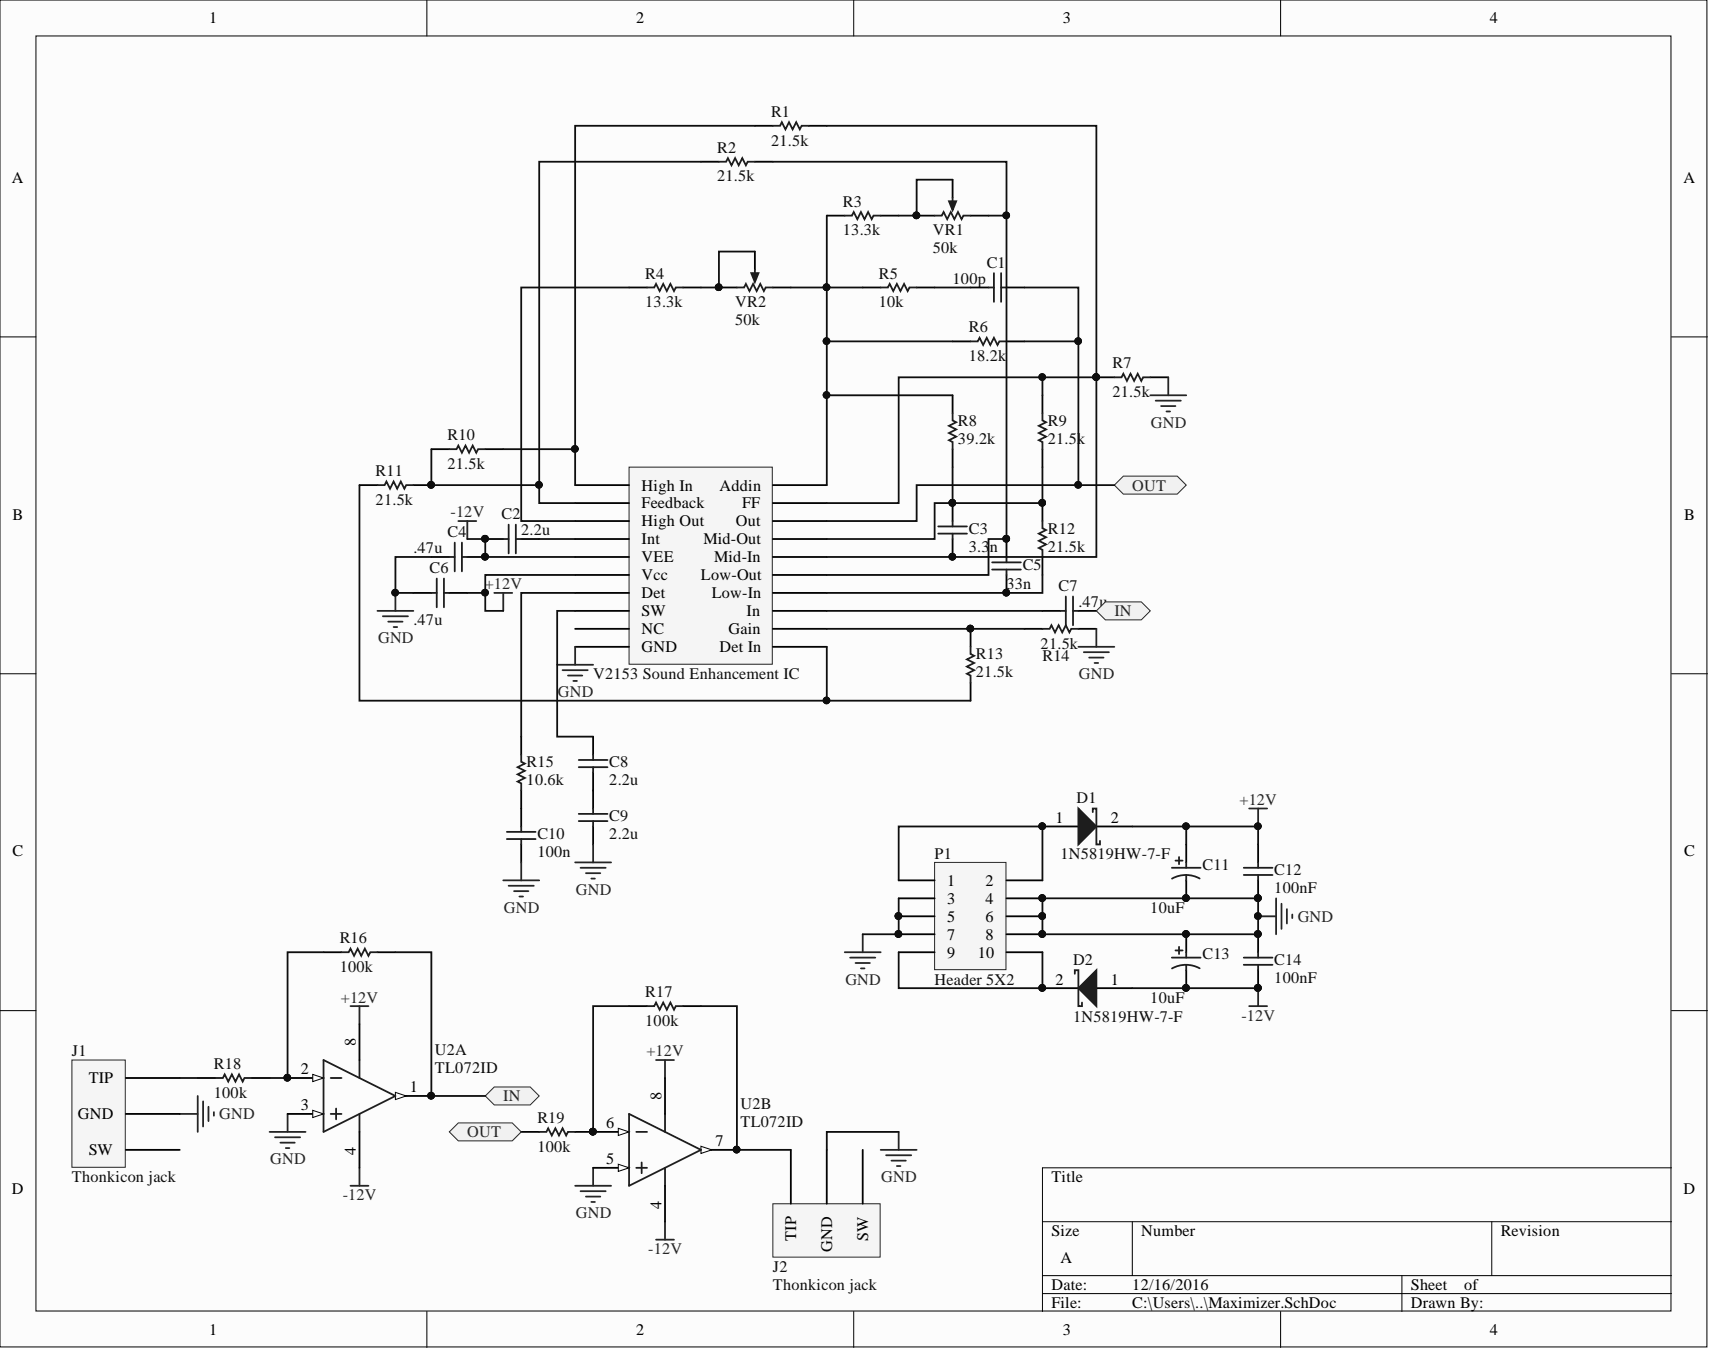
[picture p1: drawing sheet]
<svg xmlns="http://www.w3.org/2000/svg" width="241mm" height="190mm" viewBox="0 0 241 190" stroke-linecap="round" stroke-linejoin="round" font-family="sans-serif">
<defs><g id="words">
<g font-size="2.3">
<text x="29.5" y="3.3">1</text>
<text x="89.8" y="3.3">2</text>
<text x="150" y="3.3">3</text>
<text x="210.3" y="3.3">4</text>
<text x="1.7" y="25.8">A</text>
<text x="237.6" y="25.8">A</text>
<text x="90.5" y="69.2">High In</text>
<text x="90.5" y="71.8">Feedback</text>
<text x="101.5" y="69.2">Addin</text>
<text x="104.7" y="71.8">FF</text>
<text x="1.8" y="73.4">B</text>
<text x="90.5" y="74.3">High Out</text>
<text x="90.5" y="76.8">Int</text>
<text x="99.3" y="76.8">Mid-Out</text>
<text x="103.8" y="74.3">Out</text>
<text x="237.6" y="73.4">B</text>
<text x="90.5" y="79.4">VEE</text>
<text x="90.5" y="81.9">Vcc</text>
<text x="98.9" y="81.9">Low-Out</text>
<text x="100.8" y="79.4">Mid-In</text>
<text x="90.5" y="84.4">Det</text>
<text x="90.5" y="87">SW</text>
<text x="90.5" y="89.5">NC</text>
<text x="100.4" y="84.4">Low-In</text>
<text x="102.8" y="89.5">Gain</text>
<text x="105.3" y="87">In</text>
<text x="90.5" y="92">GND</text>
<text x="101.5" y="92">Det In</text>
<text x="149" y="116.1">1</text>
<text x="156.7" y="116.1">2</text>
<text x="1.8" y="120.9">C</text>
<text x="133.7" y="125">1</text>
<text x="139.1" y="125">2</text>
<text x="237.6" y="120.9">C</text>
<text x="133.7" y="127.5">3</text>
<text x="133.7" y="130.1">5</text>
<text x="139.1" y="127.5">4</text>
<text x="139.1" y="130.1">6</text>
<text x="133.7" y="132.6">7</text>
<text x="133.7" y="135.1">9</text>
<text x="138" y="135.1">10</text>
<text x="139.1" y="132.6">8</text>
<text x="149" y="138.9">2</text>
<text x="156.7" y="138.9">1</text>
<text x="50.2" y="147.6" transform="rotate(-90 50.2 147.6)">8</text>
<text x="12.5" y="152.9">TIP</text>
<text x="42.4" y="151.6">2</text>
<text x="57.8" y="154.1">1</text>
<text x="93.3" y="155.2" transform="rotate(-90 93.3 155.2)">8</text>
<text x="11" y="157.9">GND</text>
<text x="42.4" y="156.7">3</text>
<text x="85.6" y="159.2">6</text>
<text x="100.9" y="161.8">7</text>
<text x="12.5" y="163">SW</text>
<text x="50.2" y="162.9" transform="rotate(-90 50.2 162.9)">4</text>
<text x="85.6" y="164.3">5</text>
<text x="148.4" y="166.8">Title</text>
<text x="1.7" y="168.4">D</text>
<text x="93.3" y="170.5" transform="rotate(-90 93.3 170.5)">4</text>
<text x="237.6" y="168.4">D</text>
<text x="112.4" y="175.1" transform="rotate(-90 112.4 175.1)">TIP</text>
<text x="117.4" y="176.6" transform="rotate(-90 117.4 176.6)">GND</text>
<text x="122.5" y="175.1" transform="rotate(-90 122.5 175.1)">SW</text>
<text x="148.4" y="174.4">Size</text>
<text x="149.6" y="178.2">A</text>
<text x="161.1" y="174.4">Number</text>
<text x="211.8" y="174.4">Revision</text>
<text x="148.4" y="182">Date:</text>
<text x="148.4" y="184.6">File:</text>
<text x="159.8" y="182">12/16/2016</text>
<text x="159.8" y="184.6">C:\Users\..\Maximizer.SchDoc</text>
<text x="199.1" y="182">Sheet</text>
<text x="199.1" y="184.6">Drawn By:</text>
<text x="206.6" y="182">of</text>
<text x="29.5" y="188.4">1</text>
<text x="89.8" y="188.4">2</text>
<text x="150" y="188.4">3</text>
<text x="210.3" y="188.4">4</text>
</g>
<g font-size="2.3" fill="#0e0e0e">
<text x="108.8" y="16.5">R1</text>
<text x="101.2" y="21.6">R2</text>
<text x="108.8" y="20.5">21.5k</text>
<text x="101.2" y="25.6">21.5k</text>
<text x="118.9" y="29.2">R3</text>
<text x="118.9" y="33.2">13.3k</text>
<text x="131.6" y="33.2">VR1</text>
<text x="131.6" y="35.8">50k</text>
<text x="91.1" y="39.3">R4</text>
<text x="124" y="39.3">R5</text>
<text x="134.4" y="40.1">100p</text>
<text x="139.2" y="37.8">C1</text>
<text x="91.1" y="43.4">13.3k</text>
<text x="103.7" y="43.4">VR2</text>
<text x="103.7" y="45.9">50k</text>
<text x="124" y="43.4">10k</text>
<text x="136.7" y="46.9">R6</text>
<text x="136.7" y="51">18.2k</text>
<text x="157" y="52">R7</text>
<text x="157" y="56">21.5k</text>
<text x="63.2" y="62.1">R10</text>
<text x="135.2" y="62.6">39.2k</text>
<text x="135.2" y="60.1">R8</text>
<text x="147.9" y="62.6">21.5k</text>
<text x="147.9" y="60.1">R9</text>
<text x="53" y="71.2">21.5k</text>
<text x="53" y="67.2">R11</text>
<text x="63.2" y="66.2">21.5k</text>
<text x="63.2" y="75.8">C4</text>
<text x="70.8" y="73.3">C2</text>
<text x="73.6" y="75.6">2.2u</text>
<text x="136.7" y="77.8">3.3</text>
<text x="136.7" y="75.3">C3</text>
<text x="139.7" y="77.8">n</text>
<text x="147.9" y="77.8">21.5k</text>
<text x="147.9" y="75.3">R12</text>
<text x="58.3" y="78.1">.47u</text>
<text x="60.6" y="80.9">C6</text>
<text x="142" y="83.2">33n</text>
<text x="144.3" y="80.4">C5</text>
<text x="149.4" y="83.4">C7</text>
<text x="58.3" y="88.2">.47u</text>
<text x="152.2" y="85.7">.47u</text>
<text x="83.7" y="95.8">V2153 Sound Enhancement IC</text>
<text x="137.7" y="95.6">21.5k</text>
<text x="137.7" y="93">R13</text>
<text x="146.8" y="91.5">21.5k</text>
<text x="147.1" y="93.3">R14</text>
<text x="74.3" y="110.8">10.6k</text>
<text x="74.3" y="108.3">R15</text>
<text x="86" y="110.8">2.2u</text>
<text x="86" y="108.3">C8</text>
<text x="151.9" y="113.3">D1</text>
<text x="75.8" y="118.4">C10</text>
<text x="86" y="118.4">2.2u</text>
<text x="86" y="115.9">C9</text>
<text x="75.8" y="120.9">100n</text>
<text x="131.9" y="121.2">P1</text>
<text x="149.6" y="121.2">1N5819HW-7-F</text>
<text x="169.7" y="122.7">C11</text>
<text x="179.8" y="123.5">C12</text>
<text x="162.3" y="128.8">10uF</text>
<text x="179.8" y="126">100nF</text>
<text x="47.9" y="137.2">100k</text>
<text x="47.9" y="133.1">R16</text>
<text x="151.4" y="136.1">D2</text>
<text x="169.7" y="135.4">C13</text>
<text x="179.8" y="136.1">C14</text>
<text x="91.1" y="140.7">R17</text>
<text x="131.9" y="138.9">Header 5X2</text>
<text x="162.3" y="141.5">10uF</text>
<text x="179.8" y="138.7">100nF</text>
<text x="10.1" y="149.1">J1</text>
<text x="61.4" y="148.8">U2A</text>
<text x="91.1" y="144.8">100k</text>
<text x="151.4" y="144.3">1N5819HW-7-F</text>
<text x="30.2" y="154.9">100k</text>
<text x="30.2" y="150.9">R18</text>
<text x="61.4" y="151.4">TL072ID</text>
<text x="75.8" y="158.5">R19</text>
<text x="104.5" y="156.4">U2B</text>
<text x="104.5" y="159">TL072ID</text>
<text x="10.1" y="166.8">Thonkicon jack</text>
<text x="75.8" y="162.5">100k</text>
<text x="109.1" y="179.5">J2</text>
<text x="109.1" y="182">Thonkicon jack</text>
</g>
<g font-size="2.3" fill="#262626">
<text x="162.4" y="60.3">GND</text>
<text x="159.8" y="69.2">OUT</text>
<text x="63.6" y="73">-12V</text>
<text x="68.4" y="83.2">+12V</text>
<text x="157.2" y="87">IN</text>
<text x="53.3" y="90.8">GND</text>
<text x="152.3" y="95.8">GND</text>
<text x="78.7" y="98.4">GND</text>
<text x="174.9" y="113.6">+12V</text>
<text x="71.1" y="128.8">GND</text>
<text x="81.2" y="126.3">GND</text>
<text x="183.1" y="130.1">GND</text>
<text x="48.1" y="141.5">+12V</text>
<text x="119.3" y="138.9">GND</text>
<text x="91.2" y="149.1">+12V</text>
<text x="175.2" y="144">-12V</text>
<text x="71" y="155.4">IN</text>
<text x="30.9" y="157.9">GND</text>
<text x="65.9" y="160.5">OUT</text>
<text x="38.1" y="164.3">GND</text>
<text x="124.4" y="166.8">GND</text>
<text x="48.4" y="169.4">-12V</text>
<text x="81.2" y="171.9">GND</text>
<text x="91.5" y="177">-12V</text>
</g>
</g></defs>
<g fill="#fcfcfc" stroke="#000" stroke-width=".14">
<path d="M0 0h240.9v190.1h-240.9z"/>
<path d="M5.1 5.1h230.7v179.9h-230.7z"/>
</g>
<g fill="none" stroke="#000" stroke-width=".14">
<path d="M60.2 0v5.1M120.5 0v5.1M180.7 0v5.1M0 47.5h5.1M235.9 47.5h5M0 95.1h5.1M235.9 95.1h5M0 142.6h5.1M235.9 142.6h5M147.1 172.4h88.8M159.8 172.4v7.6M210.5 172.4v7.6"/>
<path d="M235.9 164.8h-88.8v20.3M60.2 185.1v5M120.5 185.1v5M147.1 180h88.8M147.1 182.5h88.8M180.7 185.1v5M197.8 180v5.1"/>
</g>
<path d="M88.8 65.9h20.2v27.8h-20.2z" fill="#f5f5f5" stroke="#262626" stroke-width=".14"/>
<g fill="none" stroke="#000" stroke-width=".25">
<path d="M106.5 35.5v2.5M109.1 40.6h2.5M121.7 40.6h2.6M129.3 40.6h2.6M134.4 55.8v2.5M134.4 48.2h2.6M137 40.6h2.5M142 48.2h2.6M142 40.6h2.6M147.1 55.8v2.5M81.2 68.5h7.6M81.2 71h7.6"/>
<path d="M81.2 73.5h7.6M81.2 76.1h7.6M81.2 78.6h7.6M109.1 68.5h7.6M109.1 71h7.6M109.1 73.5h7.6M109.1 76.1h7.6M109.1 78.6h7.6M134.4 63.4v2.5M134.4 71v2.5M134.4 76.1v2.5M142 76.1v2.5"/>
<path d="M147.1 63.4v2.5M147.1 71v2.5M147.1 78.6v2.5M81.2 81.1h7.6M81.2 83.7h7.6M81.2 86.2h7.6M81.2 88.7h7.6M81.2 91.3h7.6M109.1 81.1h7.6M109.1 83.7h7.6M109.1 86.2h7.6M109.1 88.7h7.6"/>
<path d="M109.1 91.3h7.6M137 88.7v2.6M137 96.3v2.6M142 81.1v2.6M144.6 88.7h2.5M147.1 86.2h2.5M152.2 86.2h2.5M152.2 88.7h2.5"/>
</g>
<g fill="#0e0e0e" stroke="#0e0e0e" stroke-width=".14">
<circle cx="136.9" cy="88.7" r=".47"/>
<circle cx="142" cy="83.6" r=".47"/>
<circle cx="142" cy="76" r=".47"/>
<circle cx="147.1" cy="71" r=".47"/>
<circle cx="134.4" cy="78.6" r=".47"/>
<circle cx="134.4" cy="71" r=".47"/>
</g>
<g fill="none" stroke="#1c1c1c" stroke-width=".25">
<path d="M106.5 38v1.3M140.3 38.5v4.1M141.3 38.5v4.1M124.3 40.6h1l.2-.5 .6 1 .5-1 .5 1 .5-1 .5 1 .2-.5h1M134.4 58.3v1l.5 .3-1 .5 1 .5-1 .5 1 .5-1 .5 .5 .3v1M137 48.2h1l.2-.5 .5 1 .5-1 .5 1 .6-1 .5 1 .2-.5h1M139.5 40.6h.8M141.3 40.6h.7M147.1 58.3v1l.5 .3-1 .5 1 .5-1 .5 1 .5-1 .5 .5 .3v1M132.4 74.3h4M132.4 75.3h4M134.4 73.5v.8"/>
<path d="M134.4 75.3v.8M140 79.4h4.1M142 78.6v.8M147.1 73.5v1l.5 .3-1 .5 1 .5-1 .5 1 .5-1 .5 .5 .3v1M137 91.3v1l.5 .2-1.1 .5 1.1 .6-1.1 .5 1.1 .5-1.1 .5 .6 .2v1M140 80.4h4.1M142 80.4v.7M147.1 88.7h1l.3-.5 .5 1 .5-1 .5 1 .5-1 .5 1 .3-.5h1M149.6 86.2h.8M150.4 84.2v4M151.4 84.2v4M151.4 86.2h.8"/>
</g>
<path d="M152.2 91.3h5M152.9 92h3.6M153.7 92.8h2M154.5 93.6h.5M154.7 88.7v2.6" fill="none" stroke="#262626" stroke-width=".25"/>
<path d="M106 38.5h1l-.5 1.3z" fill="#1c1c1c"/>
<path d="M106 38.5h1l-.5 1.3zM134.4 27.9v1.3M91.3 40.6h1l.3-.5 .5 1 .5-1 .5 1 .5-1 .5 1 .3-.5h1M104 40.6h1l.3-.5 .5 1 .5-1 .5 1 .5-1 .5 1 .2-.5h1.1" fill="none" stroke="#1c1c1c" stroke-width=".25"/>
<path d="M134.4 25.4v2.5M137 30.4h2.5M88.8 40.6h2.5M96.4 40.6h2.5M101.4 40.6h2.6" fill="none" stroke="#000" stroke-width=".25"/>
<circle cx="101.4" cy="40.5" r=".47" fill="#0e0e0e" stroke="#0e0e0e" stroke-width=".14"/>
<path d="M133.9 28.4h1l-.5 1.3z" fill="#1c1c1c"/>
<g fill="none" stroke="#1c1c1c" stroke-width=".25">
<path d="M109.1 17.8h1l.2-.6 .5 1.1 .5-1.1 .5 1.1 .6-1.1 .5 1.1 .2-.5h1M119.2 30.4h1l.3-.5 .5 1 .5-1 .5 1 .5-1 .5 1 .3-.5h1M131.9 30.4h1l.3-.5 .5 1 .5-1 .5 1 .5-1 .5 1 .2-.5h1.1M133.9 28.4h1l-.5 1.3zM53.3 68.5h1l.2-.6 .5 1.1 .5-1.1 .6 1.1 .5-1.1 .5 1.1 .2-.5h1M63.4 63.4h1l.3-.5 .5 1 .5-1 .5 1 .5-1 .5 1 .3-.5h1M63.4 78.6h.8M64.2 76.6v4M65.2 76.6v4M65.2 78.6h.7M71 76.1h.8M71.8 74v4.1"/>
<path d="M72.8 74v4.1M72.8 76.1h.8M60.9 83.7h.7M61.6 81.6v4.1M62.6 81.6v4.1M62.6 83.7h.8M71.5 118.4h4.1M71.5 117.4h4.1M73.6 106.5v1l.5 .3-1.1 .5 1.1 .5-1.1 .5 1.1 .5-1.1 .5 .6 .2v1.1M73.6 116.6v.8M73.6 118.4v.8M81.7 107.2h4"/>
<path d="M81.7 108.3h4M81.7 114.9h4M81.7 115.9h4M83.7 106.5v.7M83.7 108.3v.7M83.7 114.1v.8M83.7 115.9v.7"/>
</g>
<g fill="none" stroke="#000" stroke-width=".25">
<path d="M106.5 17.8h2.6M114.1 17.8h2.6M116.7 30.4h2.5M124.3 30.4h2.5M129.3 30.4h2.6M50.7 68.5h2.6M58.3 68.5h2.6M60.9 63.4h2.5M60.9 78.6h2.5M65.9 78.6h2.6M68.5 63.4h2.5M68.5 76.1h2.5"/>
<path d="M73.6 76.1h2.5M58.3 83.7h2.6M63.4 83.7h2.5M73.6 103.9v2.6M73.6 111.6v5M73.6 119.2v2.5M83.7 103.9v2.6M83.7 109v5.1M83.7 116.6v2.6"/>
</g>
<g fill="#0e0e0e" stroke="#0e0e0e" stroke-width=".14">
<circle cx="129.3" cy="30.4" r=".47"/>
<circle cx="60.8" cy="68.4" r=".47"/>
<circle cx="68.4" cy="76" r=".47"/>
<circle cx="68.4" cy="78.6" r=".47"/>
<circle cx="55.8" cy="83.6" r=".47"/>
</g>
<g fill="none" stroke="#262626" stroke-width=".25">
<path d="M64.7 73.5h2.5M65.9 73.5v2.6M53.3 86.2h5M54 87h3.6M54.8 87.7h2M55.5 88.5h.6M55.8 83.7v2.5M69.7 83.7h2.6M71 83.7v2.5M78.6 93.8h5.1M79.4 94.6h3.5M80.1 95.3h2.1"/>
<path d="M80.9 96.1h.5M81.2 91.3v2.5M83.7 119.2v2.5M71 124.2h5.1M71.8 125h3.5M72.5 125.8h2.1M73.3 126.5h.5M73.6 121.7v2.5M81.2 121.7h5M81.9 122.5h3.6M82.7 123.2h2M83.4 124h.5"/>
</g>
<g fill="#f0f0f0" stroke="#262626" stroke-width=".14">
<path d="M157.2 68.5l1.3-1.3h7.6l1.3 1.3-1.3 1.2h-7.6z" fill-rule="evenodd"/>
<path d="M154.7 86.2l1.3-1.3h5.1l1.2 1.3-1.2 1.3h-5.1z" fill-rule="evenodd"/>
<path d="M68.5 154.7l1.2-1.3h5.1l1.3 1.3-1.3 1.2h-5.1z" fill-rule="evenodd"/>
</g>
<path d="M45.7 134.4h2.5M53.3 134.4h2.5M27.9 152.1h2.5M35.5 152.1h2.5M73.6 159.7h2.5M81.2 159.7h2.5M88.8 142h2.5M96.4 142h2.5" fill="none" stroke="#000" stroke-width=".25"/>
<path d="M48.2 134.4h1l.3-.5 .5 1 .5-1 .5 1 .5-1 .5 1 .2-.5h1.1M30.4 152.1h1l.3-.5 .5 1 .5-1 .5 1 .5-1 .5 1 .3-.5h1M76.1 159.7h1l.3-.5 .5 1 .5-1 .5 1 .5-1 .5 1 .2-.5h1.1M91.3 142h1l.3-.5 .5 1 .5-1 .5 1 .5-1 .5 1 .3-.5h1" fill="none" stroke="#1c1c1c" stroke-width=".25"/>
<g fill="none" stroke="#262626" stroke-width=".25">
<path d="M38 159.7h5.1M40.6 157.2v2.5M49.5 142h2.5M50.7 142v2.5M92.6 149.6h2.5M93.8 149.6v2.5M38.8 160.5h3.6M39.6 161.2h2M40.3 162h.5M49.5 167.3h2.5M50.7 164.8v2.5M81.2 167.3h5"/>
<path d="M81.9 168.1h3.6M82.7 168.9h2M83.4 169.6h.5M83.7 164.8v2.5M92.6 174.9h2.5M93.8 172.4v2.5"/>
</g>
<circle cx="83.7" cy="159.7" r=".47" fill="#0e0e0e" stroke="#0e0e0e" stroke-width=".14"/>
<path d="M63.4 159.7l1.3-1.2h7.6l1.3 1.2-1.3 1.3h-7.6z" fill-rule="evenodd" fill="#f0f0f0" stroke="#262626" stroke-width=".14"/>
<g fill="none" stroke="#262626" stroke-width=".25">
<path d="M162.3 55.8h5.1M163.1 56.5h3.5M163.8 57.3h2.1M164.6 58.1h.5M164.9 53.2v2.6M25.4 157.2h2.5M27.9 154.7v5M28.7 155.4v3.6M29.4 156.2v2M30.2 156.9v.5M126.8 159.7v2.6M124.3 162.3h5"/>
<path d="M125 163h3.6M125.8 163.8h2M126.6 164.5h.5"/>
</g>
<path d="M98.9 22.8h2.5M106.5 22.8h2.6M154.7 53.2h2.5M162.3 53.2h2.6" fill="none" stroke="#000" stroke-width=".25"/>
<path d="M101.4 22.8h1.1l.2-.5 .5 1 .5-1 .5 1 .5-1 .6 1 .2-.5h1M157.2 53.2h1.1l.2-.5 .5 1.1 .5-1.1 .5 1.1 .5-1.1 .6 1.1 .2-.6h1" fill="none" stroke="#1c1c1c" stroke-width=".25"/>
<g fill="#0e0e0e" stroke="#0e0e0e" stroke-width=".14">
<circle cx="154.7" cy="53.2" r=".47"/>
<circle cx="116.6" cy="98.8" r=".47"/>
<circle cx="136.9" cy="88.7" r=".47"/>
<circle cx="142" cy="83.6" r=".47"/>
<circle cx="134.4" cy="71" r=".47"/>
<circle cx="116.6" cy="55.7" r=".47"/>
<circle cx="116.6" cy="48.1" r=".47"/>
<circle cx="152.1" cy="48.1" r=".47"/>
<circle cx="152.1" cy="68.4" r=".47"/>
<circle cx="116.6" cy="40.5" r=".47"/>
<circle cx="101.4" cy="40.5" r=".47"/>
<circle cx="129.3" cy="30.4" r=".47"/>
<circle cx="142" cy="30.4" r=".47"/>
<circle cx="142" cy="76" r=".47"/>
<circle cx="81.1" cy="63.3" r=".47"/>
<circle cx="60.8" cy="68.4" r=".47"/>
<circle cx="76" cy="68.4" r=".47"/>
<circle cx="68.4" cy="78.6" r=".47"/>
<circle cx="68.4" cy="76" r=".47"/>
<circle cx="55.8" cy="83.6" r=".47"/>
<circle cx="68.4" cy="83.6" r=".47"/>
<circle cx="60.8" cy="154.6" r=".47"/>
<circle cx="83.7" cy="159.7" r=".47"/>
<circle cx="103.9" cy="162.2" r=".47"/>
<circle cx="147.1" cy="53.2" r=".47"/>
<circle cx="134.4" cy="78.6" r=".47"/>
<circle cx="147.1" cy="71" r=".47"/>
</g>
<g fill="none" stroke="#0e0e0e" stroke-width=".25">
<path d="M106.5 17.8h-25.3v50.7M116.7 17.8h38v60.8h-38M98.9 22.8h-22.8v48.2h5.1M106.5 35.5h-5.1v5.1h-2.5M109.1 22.8h32.9v7.6M116.7 30.4v10.2h-5.1M134.4 25.4h-5.1v5h-2.5M139.5 30.4h2.5v45.7h-2.5v5h-22.8M88.8 40.6h-15.2v32.9h7.6M121.7 40.6h-5v7.6M131.9 40.6h5.1M134.4 55.8h-17.7v12.7"/>
<path d="M134.4 48.2h-17.7v7.6M144.6 48.2h7.6v20.3h-22.9v5h-12.6M144.6 40.6h7.6v7.6M147.1 53.2v2.6M154.7 53.2h-27.9v17.8h-10.1M50.7 68.5v30.4h66M60.9 63.4v5.1h15.2M60.9 78.6h-5.1v5.1h2.5M65.9 76.1h2.6v2.5h12.7M71 63.4h10.2M76.1 76.1h5.1M134.4 65.9v5.1"/>
<path d="M147.1 65.9v5.1h-15.2v5.1h-15.2M152.2 68.5h5M68.5 83.7v2.5h2.5M81.2 81.1h-12.7v2.6h-2.6M81.2 83.7h-7.6v20.2M81.2 86.2h-2.6v17.7h5.1M116.7 91.3v7.6h20.3M116.7 88.7h27.9M116.7 86.2h30.4M147.1 81.1v2.6h-30.4M55.8 134.4h5.1v20.3h7.6M88.8 142h-5.1v17.7"/>
<path d="M98.9 142h5.1v20.3h7.6"/>
</g>
<path d="M131.9 121.7h10.1v15.1h-10.1z" fill="#f5f5f5" stroke="#262626" stroke-width=".14"/>
<g fill="none" stroke="#000" stroke-width=".25">
<path d="M147.1 116.6h5.1M154.7 116.6h5.1M177.5 119.2v2.5M126.8 124.2h5.1M126.8 126.8h5.1M126.8 129.3h5.1M126.8 131.8h5.1M126.8 134.4h5.1M142 124.2h5.1M142 126.8h5.1M142 129.3h5.1M142 131.8h5.1"/>
<path d="M142 134.4h5.1M177.5 124.2v2.6"/>
</g>
<g fill="#0e0e0e" stroke="#0e0e0e" stroke-width=".14">
<circle cx="147.1" cy="126.7" r=".47"/>
<circle cx="126.8" cy="129.3" r=".47"/>
<circle cx="147.1" cy="129.3" r=".47"/>
<circle cx="126.8" cy="131.8" r=".47"/>
<circle cx="147.1" cy="131.8" r=".47"/>
<circle cx="177.5" cy="129.3" r=".47"/>
<circle cx="147.1" cy="116.6" r=".47"/>
<circle cx="177.5" cy="126.7" r=".47"/>
<circle cx="167.4" cy="116.6" r=".47"/>
<circle cx="177.5" cy="116.6" r=".47"/>
</g>
<path d="M176.3 114.1h2.5M177.5 114.1v2.5M119.2 134.4h5.1M120 135.1h3.5M120.7 135.9h2.1M121.5 136.7h.5M121.7 131.8v2.6M177.5 129.3h2.6M180.1 126.8v5M180.8 127.5v3.6M181.6 128.3v2M182.4 129v.6" fill="none" stroke="#262626" stroke-width=".25"/>
<path d="M167.4 116.6v2.6M126.8 126.8v5h-5.1M126.8 124.2v-7.6h20.3v7.6" fill="none" stroke="#0e0e0e" stroke-width=".25"/>
<path d="M175.5 122.5h4.1M175.5 123.5h4.1M177.5 121.7v.8M177.5 123.5v.7" fill="none" stroke="#1c1c1c" stroke-width=".25"/>
<path d="M152.2 114.1l2.5 2.5-2.5 2.6z" fill="#1c1c1c"/>
<path d="M152.2 114.1l2.5 2.5-2.5 2.6zM154.2 114.6v-.5h.5v5.1h.5v-.5M165.4 122.5h4M165.9 121.4h1M166.4 120.9v1M167.4 123.5l.8 .1 1.1 .4M167.4 123.5h-.8l-1.2 .5M167.4 121.7v.8M167.4 123.5v.7" fill="none" stroke="#1c1c1c" stroke-width=".25"/>
<g fill="#0e0e0e" stroke="#0e0e0e" stroke-width=".14">
<circle cx="147.1" cy="116.6" r=".47"/>
<circle cx="167.4" cy="126.7" r=".47"/>
<circle cx="147.1" cy="139.4" r=".47"/>
</g>
<path d="M167.4 119.2v2.5M147.1 139.4h5.1M154.7 139.4h5.1M167.4 124.2v2.6" fill="none" stroke="#000" stroke-width=".25"/>
<path d="M152.2 139.4l2.5-2.5v5.1z" fill="#1c1c1c"/>
<g fill="none" stroke="#1c1c1c" stroke-width=".25">
<path d="M151.7 137.4v-.5h.5v5.1h.5v-.5M152.2 139.4l2.5-2.5v5.1zM165.4 135.1h4M165.9 134.1h1M166.4 133.6v1M167.4 136.1l1.2 .2 .7 .3M167.4 136.1l-1.3 .2-.7 .4M167.4 134.4v.7M167.4 136.1v.8M175.5 135.1h4.1M175.5 136.1h4.1M177.5 134.4v.7"/>
<path d="M177.5 136.1v.8"/>
</g>
<g fill="#0e0e0e" stroke="#0e0e0e" stroke-width=".14">
<circle cx="147.1" cy="139.4" r=".47"/>
<circle cx="177.5" cy="116.6" r=".47"/>
<circle cx="167.4" cy="116.6" r=".47"/>
<circle cx="177.5" cy="126.7" r=".47"/>
<circle cx="167.4" cy="126.7" r=".47"/>
<circle cx="147.1" cy="126.7" r=".47"/>
<circle cx="147.1" cy="129.3" r=".47"/>
<circle cx="147.1" cy="131.8" r=".47"/>
<circle cx="167.4" cy="131.8" r=".47"/>
<circle cx="177.5" cy="131.8" r=".47"/>
<circle cx="177.5" cy="129.3" r=".47"/>
<circle cx="167.4" cy="139.4" r=".47"/>
<circle cx="177.5" cy="139.4" r=".47"/>
</g>
<path d="M159.8 116.6h17.7v2.6M126.8 134.4v5h20.3v-5M147.1 126.8h30.4v5h-30.4zM159.8 139.4h17.7" fill="none" stroke="#0e0e0e" stroke-width=".25"/>
<path d="M167.4 131.8v2.6M167.4 136.9v2.5M177.5 131.8v2.6M177.5 136.9v2.5" fill="none" stroke="#000" stroke-width=".25"/>
<path d="M177.5 139.4v2.6M176.3 142h2.5" fill="none" stroke="#262626" stroke-width=".25"/>
<path d="M10.1 149.6h7.6v15.1h-7.6z" fill="#f5f5f5" stroke="#262626" stroke-width=".14"/>
<path d="M17.8 152.1h7.6M17.8 157.2h7.6M17.8 162.3h7.6" fill="none" stroke="#000" stroke-width=".25"/>
<path d="M45.7 134.4h-5.1v17.7h-2.6M25.4 152.1h2.5" fill="none" stroke="#0e0e0e" stroke-width=".25"/>
<circle cx="40.5" cy="152.1" r=".47" fill="#0e0e0e" stroke="#0e0e0e" stroke-width=".14"/>
<path d="M109.1 169.9h15.1v7.5h-15.1z" fill="#f5f5f5" stroke="#262626" stroke-width=".14"/>
<path d="M55.8 154.7h5.1M111.6 162.3v7.6M116.7 162.3v7.6M121.7 162.3v7.6" fill="none" stroke="#000" stroke-width=".25"/>
<path d="M126.8 159.7h-10.1v2.6" fill="none" stroke="#0e0e0e" stroke-width=".25"/>
<path d="M55.8 154.1l1.5 .6-1.5 .5z" fill="#fcfcfc"/>
<path d="M55.8 154.1l1.5 .6-1.5 .5z" fill="none" stroke="#000" stroke-width=".14"/>
<circle cx="60.8" cy="154.6" r=".47" fill="#0e0e0e" stroke="#0e0e0e" stroke-width=".14"/>
<path d="M40.6 152.1h5.1" fill="none" stroke="#000" stroke-width=".25"/>
<path d="M44.1 151.6l1.6 .5-1.6 .5z" fill="#fcfcfc"/>
<path d="M44.1 151.6l1.6 .5-1.6 .5z" fill="none" stroke="#000" stroke-width=".14"/>
<circle cx="40.5" cy="152.1" r=".47" fill="#0e0e0e" stroke="#0e0e0e" stroke-width=".14"/>
<path d="M40.6 157.2h5.1" fill="none" stroke="#000" stroke-width=".25"/>
<path d="M44.1 156.7l1.6 .5-1.6 .5z" fill="#fcfcfc"/>
<path d="M44.1 156.7l1.6 .5-1.6 .5z" fill="none" stroke="#000" stroke-width=".14"/>
<path d="M45.7 149.6l10.1 5.1-10.1 5zM46.7 152.1h1.5M46.7 157.2h1.5M47.4 156.4v1.5M50.7 149.6v2.5M50.7 157.2v2.5" fill="none" stroke="#1c1c1c" stroke-width=".25"/>
<path d="M50.7 144.5v5.1M50.7 159.7v5.1M83.7 164.8h5.1" fill="none" stroke="#000" stroke-width=".25"/>
<g fill="#0e0e0e" stroke="#0e0e0e" stroke-width=".14">
<circle cx="60.8" cy="154.6" r=".47"/>
<circle cx="40.5" cy="152.1" r=".47"/>
</g>
<path d="M87.2 164.3l1.6 .5-1.6 .5z" fill="#fcfcfc"/>
<path d="M87.2 164.3l1.6 .5-1.6 .5z" fill="none" stroke="#000" stroke-width=".14"/>
<path d="M83.7 159.7h5.1" fill="none" stroke="#000" stroke-width=".25"/>
<path d="M87.2 159.2l1.6 .5-1.6 .5z" fill="#fcfcfc"/>
<path d="M87.2 159.2l1.6 .5-1.6 .5z" fill="none" stroke="#000" stroke-width=".14"/>
<circle cx="83.7" cy="159.7" r=".47" fill="#0e0e0e" stroke="#0e0e0e" stroke-width=".14"/>
<path d="M98.9 162.3h5.1" fill="none" stroke="#000" stroke-width=".25"/>
<path d="M98.9 161.8l1.5 .5-1.5 .5z" fill="#fcfcfc"/>
<path d="M98.9 161.8l1.5 .5-1.5 .5z" fill="none" stroke="#000" stroke-width=".14"/>
<g fill="#0e0e0e" stroke="#0e0e0e" stroke-width=".14">
<circle cx="103.9" cy="162.2" r=".47"/>
<circle cx="83.7" cy="159.7" r=".47"/>
</g>
<path d="M88.8 157.2l10.1 5.1-10.1 5zM89.8 159.7h1.5M93.8 157.2v2.5M89.8 164.8h1.5M90.5 164v1.6M93.8 164.8v2.5" fill="none" stroke="#1c1c1c" stroke-width=".25"/>
<path d="M93.8 152.1v5.1M93.8 167.3v5.1" fill="none" stroke="#000" stroke-width=".25"/>
<use href="#words"/>
</svg>
